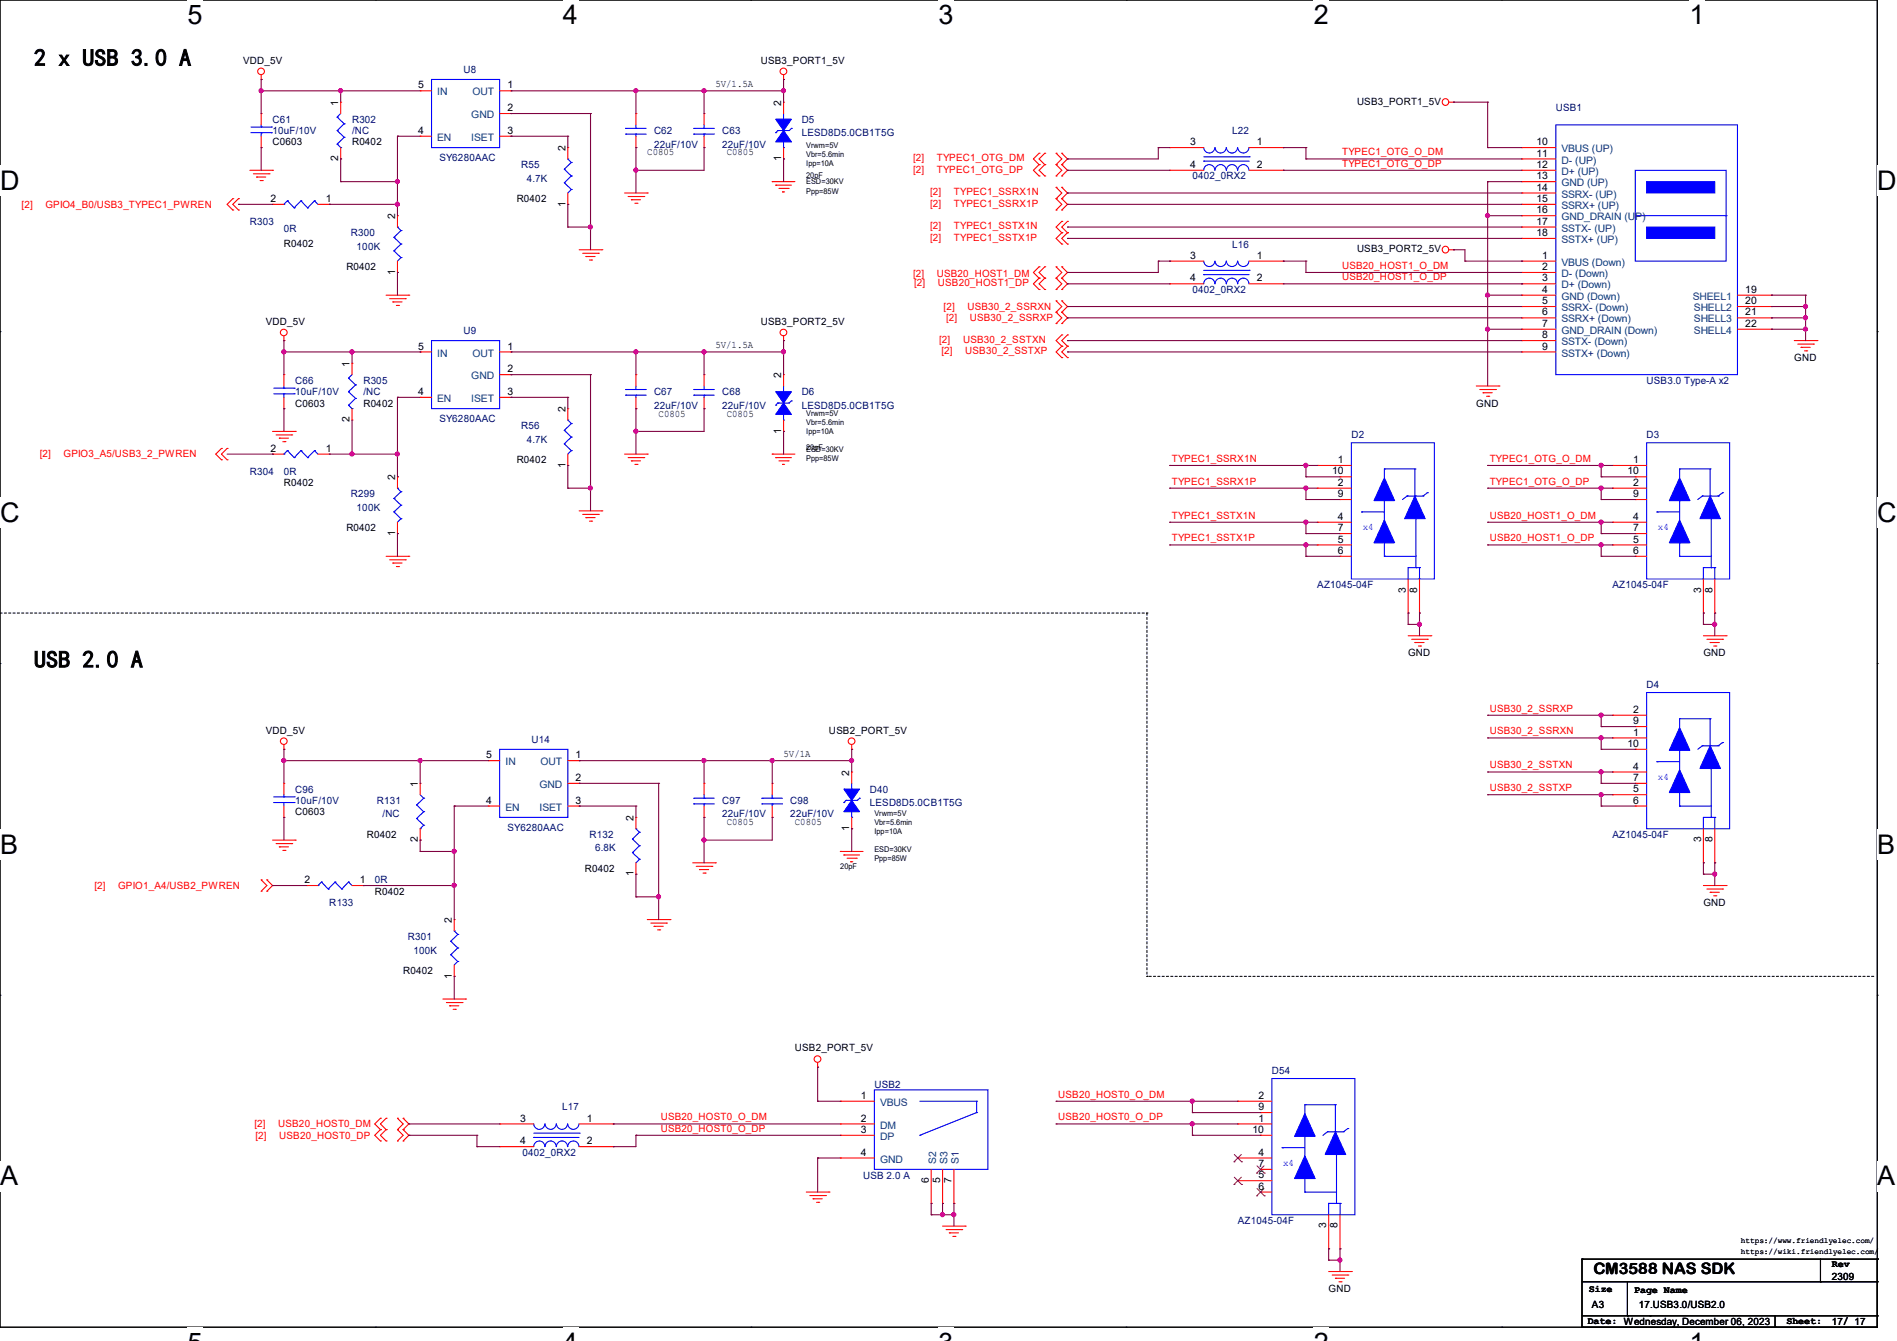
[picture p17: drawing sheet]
<svg xmlns="http://www.w3.org/2000/svg" width="297mm" height="210mm" viewBox="0 0 297 210" stroke-linecap="round" stroke-linejoin="round" font-family="sans-serif">
<defs><g id="words">
<g font-size="4.2">
<text x="29.4" y="3.8">5</text>
<text x="88.1" y="3.8">4</text>
<text x="146.9" y="3.8">3</text>
<text x="205.7" y="3.8">2</text>
<text x="264.5" y="3.8">1</text>
<text x="0" y="29.8">D</text>
<text x="293.9" y="29.8">D</text>
<text x="0" y="81.7">C</text>
<text x="293.9" y="81.7">C</text>
<text x="0" y="133.7">B</text>
<text x="293.9" y="133.7">B</text>
<text x="0" y="185.6">A</text>
<text x="293.9" y="185.6">A</text>
</g>
<g font-size="3.7">
<text x="5.3" y="10.3">2 x USB 3.0 A</text>
<text x="5.3" y="104.6">USB 2.0 A</text>
</g>
<text font-size="2.5" x="249.5" y="199.5">CM3588 NAS SDK</text>
<g font-size="1.6">
<text x="38.1" y="10">VDD_5V</text>
<text x="119.1" y="10">USB3_PORT1_5V</text>
<text x="53" y="16.6" transform="rotate(-90 53 16.6)">1</text>
<text x="65.4" y="13.8">5</text>
<text x="79.5" y="13.8">1</text>
<text x="79.5" y="17.4">2</text>
<text x="112" y="13.7">5V/1.5A</text>
<text x="122.3" y="16.6" transform="rotate(-90 122.3 16.6)">2</text>
<text x="212.5" y="16.4">USB3_PORT1_5V</text>
<text x="42.7" y="22.8">C0603</text>
<text x="55.1" y="22.8">R0402</text>
<text x="65.4" y="21">4</text>
<text x="79.5" y="21">3</text>
<text x="88.5" y="23.7" transform="rotate(-90 88.5 23.7)">2</text>
<text x="186.3" y="22.7">3</text>
<text x="196.8" y="22.7">1</text>
<text x="240.6" y="22.7">10</text>
<text x="53" y="25.2" transform="rotate(-90 53 25.2)">2</text>
<text x="101.3" y="24.3">C0805</text>
<text x="113.8" y="24.3">C0805</text>
<text x="122.3" y="25.2" transform="rotate(-90 122.3 25.2)">1</text>
<text x="186.3" y="26.3">4</text>
<text x="196.8" y="26.3">2</text>
<text x="240.6" y="24.5">11</text>
<text x="240.6" y="26.3">12</text>
<text x="240.6" y="28.1">13</text>
<text x="240.6" y="29.8">14</text>
<text x="42.3" y="31.6">2</text>
<text x="51" y="31.6">1</text>
<text x="61.9" y="34.3" transform="rotate(-90 61.9 34.3)">2</text>
<text x="80.9" y="31.7">R0402</text>
<text x="88.5" y="32.3" transform="rotate(-90 88.5 32.3)">1</text>
<text x="240.6" y="31.6">15</text>
<text x="240.6" y="33.4">16</text>
<text x="240.6" y="35.2">17</text>
<text x="44.4" y="38.6">R0402</text>
<text x="186.3" y="40.5">3</text>
<text x="196.8" y="40.5">1</text>
<text x="212.5" y="39.5">USB3_PORT2_5V</text>
<text x="240.6" y="37">18</text>
<text x="241.5" y="40.5">1</text>
<text x="54.2" y="42.3">R0402</text>
<text x="61.9" y="43" transform="rotate(-90 61.9 43)">1</text>
<text x="186.3" y="44.1">4</text>
<text x="196.8" y="44.1">2</text>
<text x="241.5" y="42.3">2</text>
<text x="241.5" y="44.1">3</text>
<text x="241.5" y="45.8">4</text>
<text x="241.5" y="47.6">5</text>
<text x="273.3" y="45.8">19</text>
<text x="273.3" y="47.6">20</text>
<text x="41.6" y="50.9">VDD_5V</text>
<text x="119.1" y="50.9">USB3_PORT2_5V</text>
<text x="241.5" y="49.4">6</text>
<text x="241.5" y="51.2">7</text>
<text x="241.5" y="53">8</text>
<text x="273.3" y="49.4">21</text>
<text x="273.3" y="51.2">22</text>
<text x="54.7" y="57.4" transform="rotate(-90 54.7 57.4)">1</text>
<text x="65.4" y="54.7">5</text>
<text x="79.5" y="54.7">1</text>
<text x="79.5" y="58.3">2</text>
<text x="112" y="54.6">5V/1.5A</text>
<text x="122.3" y="59.2" transform="rotate(-90 122.3 59.2)">2</text>
<text x="241.5" y="54.7">9</text>
<text x="280.9" y="56.6">GND</text>
<text x="46.2" y="63.7">C0603</text>
<text x="56.9" y="63.7">R0402</text>
<text x="65.4" y="61.8">4</text>
<text x="79.5" y="61.8">3</text>
<text x="88.5" y="64.6" transform="rotate(-90 88.5 64.6)">2</text>
<text x="103.1" y="65.2">C0805</text>
<text x="113.8" y="65.2">C0805</text>
<text x="231.1" y="63.7">GND</text>
<text x="42.3" y="70.7">2</text>
<text x="51" y="70.7">1</text>
<text x="54.7" y="66.1" transform="rotate(-90 54.7 66.1)">2</text>
<text x="122.3" y="67.9" transform="rotate(-90 122.3 67.9)">1</text>
<text x="44.4" y="76.1">R0402</text>
<text x="61.9" y="75.2" transform="rotate(-90 61.9 75.2)">2</text>
<text x="80.9" y="72.6">R0402</text>
<text x="88.5" y="73.2" transform="rotate(-90 88.5 73.2)">1</text>
<text x="208.6" y="74.3">10</text>
<text x="209.5" y="72.5">1</text>
<text x="209.5" y="76.1">2</text>
<text x="209.5" y="77.9">9</text>
<text x="254.8" y="74.3">10</text>
<text x="255.7" y="72.5">1</text>
<text x="255.7" y="76.1">2</text>
<text x="255.7" y="77.9">9</text>
<text x="54.2" y="83.2">R0402</text>
<text x="61.9" y="83.9" transform="rotate(-90 61.9 83.9)">1</text>
<text x="209.5" y="81.4">4</text>
<text x="209.5" y="83.2">7</text>
<text x="255.7" y="81.4">4</text>
<text x="255.7" y="83.2">7</text>
<text x="209.5" y="85">5</text>
<text x="209.5" y="86.7">6</text>
<text x="255.7" y="85">5</text>
<text x="255.7" y="86.7">6</text>
<text x="220.1" y="92.8" transform="rotate(-90 220.1 92.8)">3</text>
<text x="221.9" y="92.8" transform="rotate(-90 221.9 92.8)">8</text>
<text x="266.3" y="92.8" transform="rotate(-90 266.3 92.8)">3</text>
<text x="268.1" y="92.8" transform="rotate(-90 268.1 92.8)">8</text>
<text x="220.5" y="102.8">GND</text>
<text x="266.7" y="102.8">GND</text>
<text x="255.7" y="111.6">2</text>
<text x="255.7" y="113.4">9</text>
<text x="41.6" y="114.9">VDD_5V</text>
<text x="76.1" y="118.7">5</text>
<text x="90.1" y="118.7">1</text>
<text x="122.7" y="118.6">5V/1A</text>
<text x="129.8" y="114.9">USB2_PORT_5V</text>
<text x="254.8" y="117">10</text>
<text x="255.7" y="115.2">1</text>
<text x="65.4" y="123.2" transform="rotate(-90 65.4 123.2)">1</text>
<text x="76.1" y="125.9">4</text>
<text x="90.1" y="122.3">2</text>
<text x="90.1" y="125.9">3</text>
<text x="133" y="121.5" transform="rotate(-90 133 121.5)">2</text>
<text x="255.7" y="120.5">4</text>
<text x="255.7" y="124.1">5</text>
<text x="255.7" y="125.9">6</text>
<text x="255.7" y="122.3">7</text>
<text x="46.2" y="127.7">C0603</text>
<text x="57.4" y="131.2">R0402</text>
<text x="65.4" y="131.9" transform="rotate(-90 65.4 131.9)">2</text>
<text x="99.2" y="128.6" transform="rotate(-90 99.2 128.6)">2</text>
<text x="113.8" y="129.2">C0805</text>
<text x="124.5" y="129.2">C0805</text>
<text x="133" y="130.1" transform="rotate(-90 133 130.1)">1</text>
<text x="266.3" y="131.9" transform="rotate(-90 266.3 131.9)">3</text>
<text x="268.1" y="131.9" transform="rotate(-90 268.1 131.9)">8</text>
<text x="91.6" y="136.6">R0402</text>
<text x="99.2" y="137.2" transform="rotate(-90 99.2 137.2)">1</text>
<text x="47.7" y="138.3">2</text>
<text x="56.3" y="138.3">1</text>
<text x="58.7" y="140.1">R0402</text>
<text x="266.7" y="141.9">GND</text>
<text x="70.7" y="144.6" transform="rotate(-90 70.7 144.6)">2</text>
<text x="63.1" y="152.6">R0402</text>
<text x="70.7" y="153.2" transform="rotate(-90 70.7 153.2)">1</text>
<text x="124.5" y="164.7">USB2_PORT_5V</text>
<text x="134.8" y="172.1">1</text>
<text x="197" y="172.1">2</text>
<text x="197" y="173.9">9</text>
<text x="81.4" y="175.6">3</text>
<text x="81.4" y="179.2">4</text>
<text x="91.9" y="175.6">1</text>
<text x="91.9" y="179.2">2</text>
<text x="134.8" y="175.6">2</text>
<text x="134.8" y="177.4">3</text>
<text x="196.1" y="177.4">10</text>
<text x="197" y="175.6">1</text>
<text x="134.8" y="181">4</text>
<text x="145.4" y="185.2" transform="rotate(-90 145.4 185.2)">6</text>
<text x="147.2" y="185.2" transform="rotate(-90 147.2 185.2)">5</text>
<text x="149" y="185.2" transform="rotate(-90 149 185.2)">7</text>
<text x="197" y="181">4</text>
<text x="197" y="184.5">5</text>
<text x="197" y="182.8">7</text>
<text x="197" y="186.3">6</text>
<text x="207.6" y="192.4" transform="rotate(-90 207.6 192.4)">3</text>
<text x="209.4" y="192.4" transform="rotate(-90 209.4 192.4)">8</text>
<text x="208" y="202.3">GND</text>
<text x="248.8" y="202.4">Size</text>
<text x="255.9" y="202.5">Page Name</text>
<text x="286.8" y="200.4">2309</text>
<text x="286.8" y="198.5">Rev</text>
<text x="248.6" y="207.3">Date: Wednesday, December 06, 2023</text>
<text x="249.3" y="204.8">A3</text>
<text x="256.6" y="204.8">17.USB3.0/USB2.0</text>
<text x="279.7" y="207.3">Sheet:</text>
<text x="286.8" y="207.5">17/ 17</text>
</g>
<g font-size="1.6" fill="#00007f">
<text x="72.6" y="11.4">U8</text>
<text x="243.6" y="17.4">USB1</text>
<text x="42.7" y="19.2">C61</text>
<text x="42.7" y="21">10uF/10V</text>
<text x="55.1" y="19.2">R302</text>
<text x="55.1" y="21">/NC</text>
<text x="102.4" y="21">C62</text>
<text x="102.4" y="23.1">22uF/10V</text>
<text x="113.1" y="21">C63</text>
<text x="113.1" y="23.1">22uF/10V</text>
<text x="125.5" y="19.2">D5</text>
<text x="125.5" y="21.3">LESD8D5.0CB1T5G</text>
<text x="192.9" y="21">L22</text>
<text x="68.8" y="25.3">SY6280AAC</text>
<text x="81.6" y="26.3">R55</text>
<text x="82.5" y="28.4">4.7K</text>
<text x="186.7" y="28.1">0402_0RX2</text>
<text x="39.1" y="35.2">R303</text>
<text x="44.4" y="36.3">0R</text>
<text x="54.9" y="37">R300</text>
<text x="55.8" y="39.1">100K</text>
<text x="192.9" y="38.8">L16</text>
<text x="186.7" y="45.9">0402_0RX2</text>
<text x="72.6" y="52.3">U9</text>
<text x="46.2" y="60.1">C66</text>
<text x="46.2" y="61.9">10uF/10V</text>
<text x="56.9" y="60.1">R305</text>
<text x="56.9" y="61.9">/NC</text>
<text x="102.4" y="61.9">C67</text>
<text x="102.4" y="64">22uF/10V</text>
<text x="113.1" y="61.9">C68</text>
<text x="113.1" y="64">22uF/10V</text>
<text x="125.5" y="61.9">D6</text>
<text x="125.5" y="64">LESD8D5.0CB1T5G</text>
<text x="257.8" y="60.1">USB3.0 Type-A x2</text>
<text x="68.8" y="66.2">SY6280AAC</text>
<text x="81.6" y="67.2">R56</text>
<text x="82.5" y="69.3">4.7K</text>
<text x="211.6" y="68.7">D2</text>
<text x="257.8" y="68.7">D3</text>
<text x="39.1" y="74.3">R304</text>
<text x="44.5" y="74.3">0R</text>
<text x="54.9" y="77.9">R299</text>
<text x="55.8" y="80">100K</text>
<text x="206.2" y="92.1">AZ1045-04F</text>
<text x="252.5" y="92.1">AZ1045-04F</text>
<text x="257.8" y="107.8">D4</text>
<text x="83.2" y="116.3">U14</text>
<text x="46.2" y="124.1">C96</text>
<text x="46.2" y="125.9">10uF/10V</text>
<text x="59" y="125.9">R131</text>
<text x="113.1" y="125.9">C97</text>
<text x="123.7" y="125.9">C98</text>
<text x="136.2" y="124.1">D40</text>
<text x="59.9" y="128">/NC</text>
<text x="79.5" y="130.2">SY6280AAC</text>
<text x="92.3" y="131.2">R132</text>
<text x="113.1" y="128">22uF/10V</text>
<text x="123.7" y="128">22uF/10V</text>
<text x="136.2" y="126.2">LESD8D5.0CB1T5G</text>
<text x="252.5" y="131.2">AZ1045-04F</text>
<text x="93.2" y="133.3">6.8K</text>
<text x="51.6" y="141.9">R133</text>
<text x="58.7" y="138.3">0R</text>
<text x="63.8" y="147.2">R301</text>
<text x="64.7" y="149.3">100K</text>
<text x="88" y="173.9">L17</text>
<text x="136.9" y="170.3">USB2</text>
<text x="199.1" y="168.2">D54</text>
<text x="81.8" y="181">0402_0RX2</text>
<text x="135.1" y="184.6">USB 2.0 A</text>
<text x="193.8" y="191.7">AZ1045-04F</text>
</g>
<g font-size="1.6" fill="#003f7f">
<text x="68.5" y="14.9">IN</text>
<text x="74" y="14.9">OUT</text>
<text x="68.5" y="22.1">EN</text>
<text x="73.8" y="18.5">GND</text>
<text x="73.8" y="22.1">ISET</text>
<text x="244.5" y="23.8">VBUS (UP)</text>
<text x="244.5" y="25.6">D- (UP)</text>
<text x="244.5" y="27.4">D+ (UP)</text>
<text x="244.5" y="29.2">GND (UP)</text>
<text x="244.5" y="30.9">SSRX- (UP)</text>
<text x="244.5" y="32.7">SSRX+ (UP)</text>
<text x="244.5" y="34.5">GND_DRAIN (UP)</text>
<text x="244.5" y="41.6">VBUS (Down)</text>
<text x="244.5" y="36.3">SSTX- (UP)</text>
<text x="244.5" y="38.1">SSTX+ (UP)</text>
<text x="244.5" y="43.4">D- (Down)</text>
<text x="244.5" y="45.2">D+ (Down)</text>
<text x="244.5" y="46.9">GND (Down)</text>
<text x="265" y="46.9">SHEEL1</text>
<text x="244.5" y="48.7">SSRX- (Down)</text>
<text x="244.5" y="50.5">SSRX+ (Down)</text>
<text x="244.5" y="52.3">GND_DRAIN (Down)</text>
<text x="265.2" y="48.7">SHELL2</text>
<text x="265.2" y="50.5">SHELL3</text>
<text x="265.2" y="52.3">SHELL4</text>
<text x="68.5" y="55.8">IN</text>
<text x="73.8" y="59.4">GND</text>
<text x="74" y="55.8">OUT</text>
<text x="244.5" y="54.1">SSTX- (Down)</text>
<text x="244.5" y="55.8">SSTX+ (Down)</text>
<text x="68.5" y="63">EN</text>
<text x="73.8" y="63">ISET</text>
<text x="79.1" y="119.8">IN</text>
<text x="84.6" y="119.8">OUT</text>
<text x="84.5" y="123.4">GND</text>
<text x="79.1" y="127">EN</text>
<text x="84.5" y="127">ISET</text>
<text x="137.8" y="173.2">VBUS</text>
<text x="137.8" y="176.7">DM</text>
<text x="137.8" y="178.5">DP</text>
<text x="137.8" y="182.1">GND</text>
<text x="146.6" y="182.2" transform="rotate(-90 146.6 182.2)">S2</text>
<text x="148.3" y="182.2" transform="rotate(-90 148.3 182.2)">S3</text>
<text x="150.1" y="182.2" transform="rotate(-90 150.1 182.2)">S1</text>
</g>
<g font-size="1.6" fill="#f00">
<text x="143" y="27.1">[2]</text>
<text x="143" y="25.3">[2]</text>
<text x="146.7" y="27.1">TYPEC1_OTG_DP</text>
<text x="146.7" y="25.3">TYPEC1_OTG_DM</text>
<text x="210.1" y="26.1">TYPEC1_OTG_O_DP</text>
<text x="210.1" y="24.3">TYPEC1_OTG_O_DM</text>
<text x="3.4" y="32.6">[2]</text>
<text x="7.1" y="32.6">GPIO4_B0/USB3_TYPEC1_PWREN</text>
<text x="145.6" y="30.6">[2]</text>
<text x="145.6" y="32.4">[2]</text>
<text x="145.6" y="35.9">[2]</text>
<text x="149.4" y="35.9">TYPEC1_SSTX1N</text>
<text x="149.4" y="30.6">TYPEC1_SSRX1N</text>
<text x="149.4" y="32.4">TYPEC1_SSRX1P</text>
<text x="145.6" y="37.7">[2]</text>
<text x="149.4" y="37.7">TYPEC1_SSTX1P</text>
<text x="143" y="43.4">[2]</text>
<text x="143.1" y="44.8">[2]</text>
<text x="146.7" y="43.4">USB20_HOST1_DM</text>
<text x="146.9" y="44.8">USB20_HOST1_DP</text>
<text x="210.1" y="42.1">USB20_HOST1_O_DM</text>
<text x="210.1" y="43.9">USB20_HOST1_O_DP</text>
<text x="147" y="53.7">[2]</text>
<text x="147.7" y="48.6">[2]</text>
<text x="148.1" y="50.3">[2]</text>
<text x="150.8" y="53.7">USB30_2_SSTXN</text>
<text x="151.5" y="48.6">USB30_2_SSRXN</text>
<text x="151.8" y="50.3">USB30_2_SSRXP</text>
<text x="147.4" y="55.5">[2]</text>
<text x="151.1" y="55.5">USB30_2_SSTXP</text>
<text x="6.2" y="71.5">[2]</text>
<text x="9.9" y="71.5">GPIO3_A5/USB3_2_PWREN</text>
<text x="183.5" y="72.3">TYPEC1_SSRX1N</text>
<text x="183.5" y="75.9">TYPEC1_SSRX1P</text>
<text x="233.3" y="72.3">TYPEC1_OTG_O_DM</text>
<text x="233.3" y="75.9">TYPEC1_OTG_O_DP</text>
<text x="183.5" y="81.2">TYPEC1_SSTX1N</text>
<text x="233.3" y="81.2">USB20_HOST1_O_DM</text>
<text x="183.5" y="84.8">TYPEC1_SSTX1P</text>
<text x="233.3" y="84.8">USB20_HOST1_O_DP</text>
<text x="233.3" y="111.5">USB30_2_SSRXP</text>
<text x="233.3" y="115">USB30_2_SSRXN</text>
<text x="233.3" y="120.4">USB30_2_SSTXN</text>
<text x="233.3" y="123.9">USB30_2_SSTXP</text>
<text x="14.8" y="139.2">[2]</text>
<text x="18.5" y="139.2">GPIO1_A4/USB2_PWREN</text>
<text x="165.7" y="171.9">USB20_HOST0_O_DM</text>
<text x="39.8" y="176.6">[2]</text>
<text x="40" y="178.3">[2]</text>
<text x="43.6" y="176.6">USB20_HOST0_DM</text>
<text x="43.7" y="178.3">USB20_HOST0_DP</text>
<text x="103.5" y="175.5">USB20_HOST0_O_DM</text>
<text x="103.5" y="177.2">USB20_HOST0_O_DP</text>
<text x="165.7" y="175.5">USB20_HOST0_O_DP</text>
</g>
<g font-size="1.6" fill="#00f">
<text x="213.4" y="83">x4</text>
<text x="259.6" y="83">x4</text>
<text x="259.6" y="122.1">x4</text>
<text x="200.9" y="182.6">x4</text>
</g>
<g font-size="1.2">
<text x="126.2" y="23.2">Vrwm=5V</text>
<text x="126.2" y="24.6">Vbr=5.6min</text>
<text x="126.2" y="26">Ipp=10A</text>
<text x="126.2" y="27.8">20pF</text>
<text x="126.2" y="28.9">ESD=30KV</text>
<text x="126.2" y="30.3">Ppp=85W</text>
<text x="126.2" y="65.1">Vrwm=5V</text>
<text x="126.2" y="66.6">Vbr=5.6min</text>
<text x="126.2" y="68">Ipp=10A</text>
<text x="126.2" y="70.5">20pF</text>
<text x="126.2" y="70.8">ESD=30KV</text>
<text x="126.2" y="72.3">Ppp=85W</text>
<text x="136.9" y="127.7">Vrwm=5V</text>
<text x="136.9" y="129.2">Vbr=5.6min</text>
<text x="136.9" y="130.6">Ipp=10A</text>
<text x="131.6" y="136.1">20pF</text>
<text x="136.9" y="133.4">ESD=30KV</text>
<text x="136.9" y="134.8">Ppp=85W</text>
<text x="272.6" y="196.4">https://wiki.friendlyelec.com/</text>
<text x="272.6" y="194.6">https://www.friendlyelec.com/</text>
</g>
</g></defs>
<path d="M0 0h293.9v207.9h-293.9z" fill="none" stroke="#000" stroke-width=".17"/>
<g fill="#fff">
<path d="M29.4 0h2.4v4.7h-2.4z"/>
<path d="M29.4 207.9h2.4v2.1h-2.4z"/>
</g>
<path d="M58.8 0h.1M58.8 207.9h.1" fill="none" stroke="#000" stroke-width=".17"/>
<g fill="#fff">
<path d="M88.1 0h2.4v4.7h-2.4z"/>
<path d="M88.1 207.9h2.4v2.1h-2.4z"/>
</g>
<path d="M117.6 0h.1M117.6 207.9h.1" fill="none" stroke="#000" stroke-width=".17"/>
<g fill="#fff">
<path d="M146.9 0h2.4v4.7h-2.4z"/>
<path d="M146.9 207.9h2.4v2.1h-2.4z"/>
</g>
<path d="M176.3 0h.1M176.3 207.9h.1" fill="none" stroke="#000" stroke-width=".17"/>
<g fill="#fff">
<path d="M205.7 0h2.4v4.7h-2.4z"/>
<path d="M205.7 207.9h2.4v2.1h-2.4z"/>
</g>
<path d="M235.1 0h.1M235.1 207.9h.1" fill="none" stroke="#000" stroke-width=".17"/>
<g fill="#fff">
<path d="M264.5 0h2.4v4.7h-2.4z"/>
<path d="M264.5 207.9h2.4v2.1h-2.4z"/>
<path d="M0 26h3v4.7h-3z"/>
<path d="M293.9 26h3.1v4.7h-3.1z"/>
<path d="M0 77.9h3v4.7h-3z"/>
<path d="M293.9 77.9h3.1v4.7h-3.1z"/>
</g>
<path d="M0 51.9h.1M293.9 51.9h.1" fill="none" stroke="#000" stroke-width=".17"/>
<g fill="#fff">
<path d="M0 129.9h2.8v4.7h-2.8z"/>
<path d="M293.9 129.9h2.9v4.7h-2.9z"/>
</g>
<path d="M0 103.9h.1M293.9 103.9h.1" fill="none" stroke="#000" stroke-width=".17"/>
<g fill="#fff">
<path d="M0 181.8h2.8v4.8h-2.8z"/>
<path d="M293.8 181.8h3v4.8h-3z"/>
</g>
<g fill="none" stroke="#000" stroke-width=".17">
<path d="M0 155.9h.1M293.9 155.9h.1M247.7 197.2h.1M247.7 197.2v10.7M247.7 197.2h46.2M285 197.2v3.5M293.9 197.2h.1M293.9 197.2v10.7h-46.2M247.7 207.9h.1M247.7 200.7h46.2M247.7 206.1h46.2M254.8 206.1h.1"/>
<path d="M254.8 200.7v5.4M258.4 206.1h.1M277.9 207.9h.1M277.9 206.1v1.8M285 200.7h.1M293.9 200.7h.1M293.9 206.1h.1"/>
</g>
<path d="M0 96h179.6M179.6 96h.1M179.6 96v56.9M179.6 152.9h.1M293.4 152.9h-113.8" fill="none" stroke="#000" stroke-width=".17" stroke-dasharray=".3 .3"/>
<g fill="none" stroke="#f00" stroke-width=".17">
<path d="M40.9 12.4h.1M40.9 17.8h.1M40.9 11.7v.7M40.9 17.8v1.8M53.3 16h.1M53.3 16v1.8M65.8 14.2h.1M65.8 14.2h1.8M78.2 14.2h1.8M78.2 17.8h1.8M80 14.2h.1M80 17.8h.1"/>
<path d="M99.6 17.8h.1M99.6 17.8v1.8M110.2 17.8h.1M110.2 17.8v1.8M122.7 12.4h.1M122.7 16h.1M122.7 11.7v.7M122.7 16v1.8M226.9 16h.7M227.6 16h.1M36.4 32.9h.1M36.4 31.1h.1"/>
<path d="M36.4 31.1l-.8 .9 .8 .9M37.3 32.9h.1M37.3 31.1h.1M37.3 31.1l-.9 .9 .9 .9M39.1 26.7h3.6M39.7 27.2h2.4M40.2 27.7h.1M40.2 27.7h1.4M40.7 28.3h.4M40.9 23.1h.1M40.9 21.3v1.8M41.1 28.3h.1"/>
<path d="M42.1 27.2h.1M42.7 26.7h.1M42.7 32h.1M42.7 32h1.8M49.8 32h1.8M51.6 32h.1M53.3 24.9h.1M53.3 23.1v1.8M62.2 33.8h.1M62.2 33.8v1.8M65.8 21.3h.1M65.8 21.3h1.8"/>
<path d="M78.2 21.3h1.8M80 21.3h.1M88.9 32h.1M88.9 23.1h.1M88.9 23.1v1.8M88.9 30.2v1.8M90.7 39.1h3.5M91.2 39.7h2.5M93.7 39.7h.1M94.2 39.1h.1M97.8 30.2h3.5M98.3 30.8h2.5"/>
<path d="M98.8 31.3h.1M98.8 31.3h1.5M99.4 31.8h.3M99.6 23.1h.1M99.6 21.3v1.8M99.7 31.8h.1M100.8 30.8h.1M101.3 30.2h.1M110.2 23.1h.1M110.2 21.3v1.8M120.9 28.4h.1M120.9 28.4h3.6"/>
<path d="M121.5 29h.1M121.5 29h2.4M122 29.5h1.4M122.5 30.1h.1M122.5 30.1h.4M122.7 24.9h.1M122.7 23.1v1.8M123.4 29.5h.1M162.7 27.6h.1M162.7 25.8h.1M162.7 24h.1M162.7 25.8l-.9 .9 .9 .9"/>
<path d="M162.7 24l-.9 .9 .9 .9M163.6 27.6h.1M163.6 25.8h.1M163.6 24h.1M163.6 25.8l-.9 .9 .9 .9M163.6 24l-.9 .9 .9 .9M165.4 27.6h.1M165.4 25.8h.1M165.4 24h.1M165.4 31.1h.1M165.4 29.3h.1M165.4 32.9h.1"/>
<path d="M165.4 25.8l.8 .9-.8 .9M165.4 29.3l.8 .9-.8 .9M165.4 24l.8 .9-.8 .9M165.4 31.1l.8 .9-.8 .9M166.2 25.8h.1M166.2 27.6h.1M166.2 24h.1M166.2 36.4h.1M166.2 34.7h.1M166.2 38.2h.1M166.2 29.3h.1M166.2 31.1h.1"/>
<path d="M166.2 32.9h.1M166.2 25.8l.9 .9-.9 .9M166.2 31.1l.9 .9-.9 .9M166.2 24l.9 .9-.9 .9M166.2 29.3l.9 .9-.9 .9M166.2 34.7l-.8 .9 .8 .8M166.2 36.4l-.8 .9 .8 .9M167.1 36.4h.1M167.1 34.7h.1M167.1 38.2h.1M167.1 34.7l-.9 .9 .9 .8M167.1 36.4l-.9 .9 .9 .9"/>
<path d="M183.1 23.1h.1M183.1 26.7h.1M183.1 26.7h5.4M183.1 23.1h5.4M195.6 26.7h5.3M195.6 23.1h5.3M200.9 23.1h.1M200.9 26.7h.1M226.9 39.1h.7M227.6 39.1h.1M238.3 23.1h.1M238.3 24.9h.1"/>
<path d="M238.3 26.7h.1M238.3 28.4h.1M238.3 30.2h.1M238.3 32h.1M238.3 33.8h.1M238.3 35.6h.1M238.3 37.3h.1M238.3 30.2h5.3M238.3 26.7h5.3M238.3 28.4h5.3M238.3 23.1h5.3M238.3 24.9h5.3"/>
<path d="M238.3 32h5.3M238.3 33.8h5.3M238.3 35.6h5.3M238.3 37.3h5.3M44.5 53.3h.1M44.5 58.7h.1M44.5 52.6v.7M44.5 58.7v1.8M55.1 56.9h.1M55.1 56.9v1.8M60.5 46.2h3.5M61 46.8h2.5"/>
<path d="M61.5 47.3h.1M61.5 47.3h1.4M62.1 47.8h.3M62.2 42.7h.1M62.2 40.9v1.8M62.4 47.8h.1M63.5 46.8h.1M64 46.2h.1M65.8 55.1h.1M65.8 55.1h1.8M78.2 55.1h1.8M78.2 58.7h1.8"/>
<path d="M80 55.1h.1M80 58.7h.1M91.7 40.2h.1M91.7 40.2h1.5M92.3 40.7h.3M92.6 40.7h.1M99.6 58.7h.1M99.6 58.7v1.8M110.2 58.7h.1M110.2 58.7v1.8M122.7 53.3h.1M122.7 58.7h.1"/>
<path d="M122.7 52.6v.7M122.7 58.7v1.8M162.7 45.3h.1M162.7 43.6h.1M162.7 41.8h.1M162.7 41.8l-.9 .9 .9 .9M162.7 43.6l-.9 .8 .9 .9M163.6 45.3h.1M163.6 43.6h.1M163.6 41.8h.1M163.6 43.6l-.9 .8 .9 .9M163.6 41.8l-.9 .9 .9 .9"/>
<path d="M165.4 50.7h.1M165.4 48.9h.1M165.4 47.1h.1M165.4 45.3h.1M165.4 43.6h.1M165.4 41.8h.1M165.4 48.9l.8 .9-.8 .9M165.4 47.1l.8 .9-.8 .9M165.4 43.6l.8 .8-.8 .9M165.4 41.8l.8 .9-.8 .9M166.2 54.2h.1M166.2 52.5h.1"/>
<path d="M166.2 56h.1M166.2 48.9h.1M166.2 50.7h.1M166.2 47.1h.1M166.2 43.6h.1M166.2 45.3h.1M166.2 41.8h.1M166.2 52.5l-.8 .8 .8 .9M166.2 54.2l-.8 .9 .8 .9M166.2 48.9l.9 .9-.9 .9M166.2 47.1l.9 .9-.9 .9M166.2 43.6l.9 .8-.9 .9"/>
<path d="M166.2 41.8l.9 .9-.9 .9M167.1 54.2h.1M167.1 52.5h.1M167.1 56h.1M167.1 52.5l-.9 .8 .9 .9M167.1 54.2l-.9 .9 .9 .9M183.1 40.9h.1M183.1 44.4h.1M183.1 40.9h5.4M183.1 44.4h5.4M195.6 40.9h5.3M195.6 44.4h5.3"/>
<path d="M200.9 40.9h.1M200.9 44.4h.1M238.3 40.9h.1M238.3 42.7h.1M238.3 44.4h.1M238.3 46.2h.1M238.3 48h.1M238.3 49.8h.1M238.3 51.6h.1M238.3 53.3h.1M238.3 55.1h.1M238.3 53.3h5.3"/>
<path d="M238.3 46.2h5.3M238.3 55.1h5.3M238.3 40.9h5.3M238.3 42.7h5.3M238.3 44.4h5.3M238.3 48h5.3M238.3 49.8h5.3M238.3 51.6h5.3M272 46.2h5.4M272 48h5.4M272 49.8h5.4M272 51.6h5.4"/>
<path d="M277.4 46.2h.1M277.4 48h.1M277.4 49.8h.1M277.4 51.6h.1M280.9 53.3h3.6M281.5 53.9h2.4M282 54.4h.1M282 54.4h1.4M282.5 54.9h.4M282.9 54.9h.1M283.9 53.9h.1M284.5 53.3h.1"/>
<path d="M34.7 72h.1M34.7 70.2h.1M34.7 70.2l-.9 .9 .9 .9M35.6 72h.1M35.6 70.2h.1M35.6 70.2l-.9 .9 .9 .9M42.7 71.1h.1M42.7 71.1h1.8M42.7 67.6h3.5M43.2 68.1h2.5M43.7 68.6h.1M43.7 68.6h1.5"/>
<path d="M44.3 69.2h.3M44.5 64h.1M44.5 62.2v1.8M44.6 69.2h.1M45.7 68.1h.1M46.2 67.6h.1M49.8 71.1h1.8M51.6 71.1h.1M55.1 65.8h.1M55.1 64v1.8M62.2 74.7h.1M62.2 74.7v1.8"/>
<path d="M65.8 62.2h.1M65.8 62.2h1.8M78.2 62.2h1.8M80 62.2h.1M88.9 72.9h.1M88.9 64h.1M88.9 64v1.8M88.9 71.1v1.8M97.8 71.1h3.5M98.3 71.7h2.5M98.8 72.2h.1M98.8 72.2h1.5"/>
<path d="M99.4 72.7h.3M99.6 64h.1M99.6 62.2v1.8M99.7 72.7h.1M100.8 71.7h.1M101.3 71.1h.1M110.2 64h.1M110.2 62.2v1.8M120.9 71.1h.1M120.9 71.1h3.6M121.5 71.7h.1M121.5 71.7h2.4"/>
<path d="M122 72.2h1.4M122.5 72.7h.1M122.5 72.7h.4M122.7 67.6h.1M122.7 65.8v1.8M123.4 72.2h.1M206.2 72.9h.1M206.2 76.5h.1M206.2 72.9h5.4M206.2 76.5h5.4M209.8 78.2h.1M209.8 74.7h.1"/>
<path d="M209.8 78.2h1.8M209.8 74.7h1.8M231.1 60.5h3.6M231.7 61h2.4M232.2 61.5h.1M232.2 61.5h1.4M232.7 62.1h.4M233.1 62.1h.1M234.1 61h.1M234.7 60.5h.1M252.5 72.9h.1M252.5 76.5h.1"/>
<path d="M252.5 72.9h5.3M252.5 76.5h5.3M256 78.2h.1M256 74.7h.1M256 78.2h1.8M256 74.7h1.8M60.5 87.1h3.5M61 87.7h2.5M61.5 88.2h.1M61.5 88.2h1.4M62.1 88.7h.3M62.2 83.6h.1"/>
<path d="M62.2 81.8v1.8M62.4 88.7h.1M63.5 87.7h.1M64 87.1h.1M90.7 80h3.5M91.2 80.6h2.5M91.7 81.1h.1M91.7 81.1h1.5M92.3 81.6h.3M92.6 81.6h.1M93.7 80.6h.1M94.2 80h.1"/>
<path d="M206.2 81.8h.1M206.2 85.3h.1M206.2 81.8h5.4M206.2 85.3h5.4M209.8 87.1h.1M209.8 83.6h.1M209.8 87.1h1.8M209.8 83.6h1.8M220.5 96h.1M220.5 99.6h3.5M220.5 90.7v5.3M222.3 96h.1"/>
<path d="M222.3 90.7v5.3M224 99.6h.1M252.5 81.8h.1M252.5 85.3h.1M252.5 81.8h5.3M252.5 85.3h5.3M256 87.1h.1M256 83.6h.1M256 87.1h1.8M256 83.6h1.8M266.7 96h.1M266.7 99.6h3.6"/>
<path d="M266.7 90.7v5.3M268.5 96h.1M268.5 90.7v5.3M270.3 99.6h.1M44.5 117.3h.1M44.5 116.6v.7M76.5 119.1h.1M76.5 119.1h1.7M88.9 119.1h1.8M90.7 119.1h.1M133.4 117.3h.1M133.4 116.6v.7"/>
<path d="M221 100.1h2.5M221.5 100.6h.1M221.5 100.6h1.5M222.1 101.2h.3M222.4 101.2h.1M223.5 100.1h.1M252.5 112h.1M252.5 115.6h.1M252.5 112h5.3M252.5 115.6h5.3M256 117.3h.1M256 113.8h.1"/>
<path d="M256 117.3h1.8M256 113.8h1.8M267.3 100.1h2.4M267.8 100.6h.1M267.8 100.6h1.4M268.3 101.2h.3M268.6 101.2h.1M269.7 100.1h.1M40.9 139.6h.1M40.9 137.8h.1M40.9 137.8l.9 .9-.9 .9M41.8 137.8h.1"/>
<path d="M41.8 139.6h.1M41.8 137.8l.9 .9-.9 .9M42.7 131.6h3.5M43.2 132.1h2.5M43.7 132.6h.1M43.7 132.6h1.5M44.3 133.2h.3M44.5 122.7h.1M44.5 128h.1M44.5 122.7v1.8M44.5 126.2v1.8M44.6 133.2h.1"/>
<path d="M45.7 132.1h.1M46.2 131.6h.1M48 138.7h.1M48 138.7h1.8M55.1 138.7h1.8M56.9 138.7h.1M65.8 122.7h.1M65.8 131.6h.1M65.8 122.7v1.8M65.8 129.8v1.8M76.5 126.2h.1M76.5 126.2h1.7"/>
<path d="M88.9 122.7h1.8M88.9 126.2h1.8M90.7 122.7h.1M90.7 126.2h.1M99.6 136.9h.1M99.6 128h.1M99.6 128v1.8M99.6 135.1v1.8M108.5 135.1h3.5M109 135.7h2.5M109.5 136.2h.1M109.5 136.2h1.5"/>
<path d="M110.1 136.7h.3M110.2 128h.1M110.2 122.7h.1M110.2 122.7v1.8M110.2 126.2v1.8M110.4 136.7h.1M111.5 135.7h.1M112 135.1h.1M120.9 128h.1M120.9 122.7h.1M120.9 122.7v1.8M120.9 126.2v1.8"/>
<path d="M131.6 133.4h.1M131.6 133.4h3.5M132.1 133.9h.1M132.1 133.9h2.5M132.6 134.4h1.5M133.2 135h.1M133.2 135h.3M133.4 129.8h.1M133.4 120.9h.1M133.4 120.9v1.8M133.4 128v1.8M134.1 134.4h.1"/>
<path d="M252.5 120.9h.1M252.5 124.5h.1M252.5 120.9h5.3M252.5 124.5h5.3M256 126.2h.1M256 122.7h.1M256 122.7h1.8M256 126.2h1.8M266.7 135.1h.1M266.7 138.7h3.6M266.7 129.8v5.3M267.3 139.2h2.4"/>
<path d="M267.8 139.7h.1M267.8 139.7h1.4M268.5 135.1h.1M268.5 129.8v5.3M269.7 139.2h.1M270.3 138.7h.1M69.3 156.5h3.6M69.9 157h2.4M70.4 157.5h.1M70.4 157.5h1.4M71 158.1h.3M71.1 152.9h.1"/>
<path d="M71.1 144h.1M71.1 144v1.8M71.1 151.1v1.8M71.3 158.1h.1M72.3 157h.1M72.9 156.5h.1M101.3 144h3.6M101.9 144.6h2.5M102.4 145.1h.1M102.4 145.1h1.4M103 145.6h.3M103.3 145.6h.1"/>
<path d="M104.4 144.6h.1M104.9 144h.1M268.3 140.3h.3M268.6 140.3h.1M59.6 178.7h.1M59.6 176.9h.1M59.6 175.1h.1M59.6 176.9l-.9 .9 .9 .9M59.6 175.1l-.9 .9 .9 .9M60.5 178.7h.1M60.5 176.9h.1M60.5 175.1h.1"/>
<path d="M60.5 176.9l-.9 .9 .9 .9M60.5 175.1l-.9 .9 .9 .9M62.2 178.7h.1M62.2 176.9h.1M62.2 175.1h.1M62.2 176.9l.9 .9-.9 .9M62.2 175.1l.9 .9-.9 .9M63.1 176.9h.1M63.1 178.7h.1M63.1 175.1h.1M63.1 176.9l.9 .9-.9 .9M63.1 175.1l.9 .9-.9 .9"/>
<path d="M78.2 176h.1M78.2 179.6h.1M78.2 176h5.4M78.2 179.6h5.4M90.7 176h5.3M90.7 179.6h5.3M96 176h.1M96 179.6h.1M128 167.1h.1M128 166.4v.7M131.6 172.5h.1M131.6 176h.1"/>
<path d="M131.6 177.8h.1M131.6 172.5h5.3M131.6 176h5.3M131.6 177.8h5.3M193.8 172.5h.1M193.8 176h.1M193.8 172.5h5.3M193.8 176h5.3M197.4 177.8h.1M197.4 174.2h.1M197.4 177.8h1.7M197.4 174.2h1.7"/>
<path d="M126.2 186.7h3.6M126.8 187.2h2.4M127.3 187.7h.1M127.3 187.7h1.4M127.8 188.3h.4M128.2 188.3h.1M129.2 187.2h.1M129.8 186.7h.1M131.6 181.4h.1M131.6 181.4h5.3M145.8 188.5h.1M145.8 183.1v5.4"/>
<path d="M147.6 188.5h.1M147.6 192h3.5M147.6 183.1v5.4M148.1 192.6h2.5M148.6 193.1h.1M148.6 193.1h1.5M149.2 193.6h.3M149.4 188.5h.1M149.4 183.1v5.4M149.5 193.6h.1M150.6 192.6h.1M151.1 192h.1"/>
<path d="M193.8 181.4h.1M193.8 184.9h.1M193.8 181.4h5.3M193.8 184.9h5.3M197.4 186.7h.1M197.4 183.1h.1M197.4 186.7h1.7M197.4 183.1h1.7M208 195.6h.1M208 199.1h3.6M208 190.2v5.4M208.6 199.7h2.4"/>
<path d="M209.8 195.6h.1M209.8 190.2v5.4M211 199.7h.1M211.6 199.1h.1M209.1 200.2h.1M209.1 200.2h1.4M209.6 200.7h.4M210 200.7h.1"/>
<circle cx="40.9" cy="11.2" r=".52"/>
<circle cx="122.7" cy="11.2" r=".52"/>
<circle cx="226.3" cy="16" r=".52"/>
<circle cx="226.3" cy="39.1" r=".52"/>
<circle cx="44.4" cy="52.1" r=".52"/>
<circle cx="122.7" cy="52.1" r=".52"/>
<circle cx="44.4" cy="116.1" r=".52"/>
<circle cx="133.3" cy="116.1" r=".52"/>
<circle cx="128" cy="165.9" r=".52"/>
</g>
<g fill="none" stroke="#00f" stroke-width=".17">
<path d="M39.3 19.9h3.2M40.9 19.9h.1M40.9 19.6v.3M42.5 19.9h.1M52.8 18.3h.1M52.8 18.3l1.1 1.1M53.3 17.8l-.5 .5M53.9 19.4h.1M53.9 19.4l-1.1 1M67.6 12.4h10.6v10.7h-10.6zM99.6 19.6v.5M110.2 19.6v.5"/>
<path d="M122.7 19.4h.1M122.7 17.8v1.6M243.6 19.6h28.4v39.1h-28.4zM39.3 20.8h3.2M40.9 20.8h.1M40.9 20.8v.5M42.5 20.8h.1M44.5 32h.1M45 31.5h.1M45 31.5l1.1 1.1M45 31.5l-.5 .5M46.1 32.6h.1"/>
<path d="M47.1 31.5h.1M47.1 31.5l1.1 1.1M47.1 31.5l-1 1.1M48.2 32.6h.1M49.2 31.5h.1M49.2 31.5l.6 .5M49.2 31.5l-1 1.1M52.8 20.4h.1M52.8 22.6h.1M52.8 20.4l1.1 1.1M52.8 22.6l.5 .5M53.3 23.1h.1"/>
<path d="M53.9 21.5h.1M53.9 21.5l-1.1 1.1M61.7 39.3h.1M61.7 37.2h.1M61.7 39.3l1.1 1M61.7 37.2l1.1 1M62.2 35.6h.1M62.2 35.6l.6 .5M62.8 38.2h.1M62.8 36.1h.1M62.8 38.2l-1.1 1.1M62.8 36.1l-1.1 1.1"/>
<path d="M88.3 28.6h.1M88.3 26.5h.1M88.3 28.6l1.2 1.1M88.3 26.5l1.2 1.1M88.9 24.9h.1M88.9 24.9l.6 .5M89.5 29.7h.1M89.5 27.6h.1M89.5 25.4h.1M89.5 29.7l-.6 .5M89.5 27.6l-1.2 1M89.5 25.4l-1.2 1.1"/>
<path d="M98 20.1h.1M98 21h.1M98 20.1h3.2M98 21h3.2M99.6 21h.1M99.6 20.1h.1M99.6 21v.3M108.6 20.1h.1M108.6 21h.1M108.6 20.1h3.2M108.6 21h3.2M110.2 21h.1"/>
<path d="M110.2 20.1h.1M110.2 21v.3M121.5 20.8h.1M121.8 20.4h.1M121.8 20.4l-.3 .4M122.7 23.1h.1M122.7 21.5v1.6M123.9 20.1h.1M123.9 20.1l-.3 .3h-1.8M188.5 26.7a.87 .87 0 0 1 .8-.9 .87 .87 0 0 1 .9 .9M188.5 23.1a.87 .87 0 0 0 .8 .9 .87 .87 0 0 0 .9-.9M188.5 25.2h.1"/>
<path d="M188.5 25.2h7.1M188.5 24.6h7.1M190.2 26.7a.87 .87 0 0 1 .9-.9 .87 .87 0 0 1 .9 .9M190.2 23.1a.87 .87 0 0 0 .9 .9 .87 .87 0 0 0 .9-.9M192 26.7a.87 .87 0 0 1 .9-.9 .87 .87 0 0 1 .9 .9M192 23.1a.87 .87 0 0 0 .9 .9 .87 .87 0 0 0 .9-.9M193.8 26.7a.87 .87 0 0 1 .9-.9 .87 .87 0 0 1 .8 .9M193.8 23.1a.87 .87 0 0 0 .9 .9 .87 .87 0 0 0 .8-.9M195.6 24.6h.1M256 26.7h14.3v14.2h-14.3zM256 33.8h14.3M270.3 33.8h.1"/>
<path d="M54.6 59.2h.1M54.6 59.2l1.1 1.1M55.1 58.7l-.5 .5M62.8 40.3h.1M62.8 40.3l-.6 .6M67.6 53.3h10.6v10.7h-10.6zM188.5 44.4a.87 .87 0 0 1 .8-.8 .87 .87 0 0 1 .9 .8M188.5 40.9a.87 .87 0 0 0 .8 .8 .87 .87 0 0 0 .9-.8M188.5 43h.1M188.5 43h7.1M188.5 42.3h7.1M190.2 44.4a.87 .87 0 0 1 .9-.8 .87 .87 0 0 1 .9 .8"/>
<path d="M190.2 40.9a.87 .87 0 0 0 .9 .8 .87 .87 0 0 0 .9-.8M192 44.4a.87 .87 0 0 1 .9-.8 .87 .87 0 0 1 .9 .8M192 40.9a.87 .87 0 0 0 .9 .8 .87 .87 0 0 0 .9-.8M193.8 44.4a.87 .87 0 0 1 .9-.8 .87 .87 0 0 1 .8 .8M193.8 40.9a.87 .87 0 0 0 .9 .8 .87 .87 0 0 0 .8-.8M195.6 42.3h.1M42.8 61.7h3.3M42.8 60.8h3.3M44.5 71.1h.1M44.5 60.8h.1M44.5 61.7h.1M44.5 60.5v.3"/>
<path d="M44.5 61.7v.5M45 70.6h.1M45 70.6l1.1 1.1M45 70.6l-.5 .5M46.1 71.7h.1M46.1 61.7h.1M46.1 60.8h.1M47.1 70.6h.1M47.1 70.6l1.1 1.1M47.1 70.6l-1 1.1M48.2 71.7h.1M49.2 70.6h.1"/>
<path d="M49.2 70.6l.6 .5M49.2 70.6l-1 1.1M54.6 61.3h.1M54.6 63.5h.1M54.6 61.3l1.1 1.1M54.6 63.5l.5 .5M55.1 64h.1M55.7 60.3h.1M55.7 62.4h.1M55.7 60.3l-1.1 1M55.7 62.4l-1.1 1.1M61.7 78.1h.1"/>
<path d="M61.7 78.1l1.1 1M62.2 76.5h.1M62.2 76.5l.6 .5M62.8 79.1h.1M62.8 77h.1M62.8 79.1l-1.1 1.1M62.8 77l-1.1 1.1M88.3 69.5h.1M88.3 67.4h.1M88.3 69.5l1.2 1.1M88.3 67.4l1.2 1.1M88.9 65.8h.1"/>
<path d="M88.9 65.8l.6 .5M89.5 70.6h.1M89.5 68.5h.1M89.5 66.3h.1M89.5 70.6l-.6 .5M89.5 68.5l-1.2 1M89.5 66.3l-1.2 1.1M98 61h.1M98 61.9h.1M98 61h3.2M98 61.9h3.2M99.6 61.9h.1"/>
<path d="M99.6 61h.1M99.6 60.5v.5M99.6 61.9v.3M108.6 61h.1M108.6 61.9h.1M108.6 61h3.2M108.6 61.9h3.2M110.2 61.9h.1M110.2 61h.1M110.2 60.5v.5M110.2 61.9v.3M121.5 63.5h.1"/>
<path d="M121.8 63.1h.1M121.8 63.1l-.3 .4M122.7 62.1h.1M122.7 65.8h.1M122.7 60.5v1.6M122.7 64.2v1.6M123.9 62.8h.1M123.9 62.8l-.3 .3h-1.8M211.6 69.3h13v21.4h-13zM216.7 78.4h.1M216.7 73.4h.1M216.7 73.4v1.4"/>
<path d="M216.7 78.4v3.2M216.7 73.4h4.8M220.3 77.7h.1M220.3 77.7h2.5M220.3 77.7l-.7 .5M221.5 73.4h.1M221.5 77.7h.1M221.5 73.4v4.3M222.8 77.7h.1M223.5 77.2h.1M223.5 77.2l-.7 .5M257.8 69.3h13v21.4h-13z"/>
<path d="M263 78.4h.1M263 73.4h.1M263 73.4v1.4M263 78.4v3.2M263 73.4h4.8M266.5 77.7h.1M266.5 77.7h2.5M266.5 77.7l-.7 .5M267.8 73.4h.1M267.8 77.7h.1M267.8 73.4v4.3M269 77.7h.1"/>
<path d="M269.7 77.2h.1M269.7 77.2l-.7 .5M61.7 80.2h.1M61.7 80.2l1.1 1M62.8 81.2h.1M62.8 81.2l-.6 .6M213.2 80.2h.1M213.2 80.2h3.5M216.7 87.1h.1M216.7 85h.1M216.7 85v2.1M216.7 87.1h5"/>
<path d="M220.5 88.9h.1M220.5 88.9v1.8M220.5 88.9h1.8M221.7 88.9h.1M221.7 81.2v7.7M222.3 88.9h.1M222.3 88.9v1.8M259.4 80.2h.1M259.4 80.2h3.6M263 87.1h.1M263 85h.1M263 85v2.1"/>
<path d="M263 87.1h4.9M266.7 88.9h.1M266.7 88.9v1.8M266.7 88.9h1.8M267.9 88.9h.1M267.9 81.2v7.7M268.5 88.9h.1M268.5 88.9v1.8M78.2 117.3h10.7v10.7h-10.7zM257.8 108.5h13v21.3h-13zM259.4 119.3h.1M259.4 119.3h3.6"/>
<path d="M263 117.5h.1M263 112.6h.1M263 112.6v1.4M263 117.5v3.2M263 112.6h4.8M266.5 116.8h.1M266.5 116.8h2.5M266.5 116.8l-.7 .5M267.8 112.6h.1M267.8 116.8h.1M267.8 112.6v4.2M269 116.8h.1"/>
<path d="M269.7 116.3h.1M269.7 116.3l-.7 .5M42.8 125.7h3.3M42.8 124.8h3.3M44.5 124.8h.1M44.5 125.7h.1M44.5 124.5v.3M44.5 125.7v.5M46.1 125.7h.1M46.1 124.8h.1M49.8 138.7h.1M50.3 138.1h.1"/>
<path d="M50.3 138.1l1.1 1.1M50.3 138.1l-.5 .6M51.4 139.2h.1M52.5 138.1h.1M52.5 138.1l1 1.1M52.5 138.1l-1.1 1.1M53.5 139.2h.1M54.6 138.1h.1M54.6 138.1l.5 .6M54.6 138.1l-1.1 1.1M65.2 126.1h.1M65.2 128.2h.1"/>
<path d="M65.2 126.1l1.1 1M65.2 128.2l1.1 1M65.8 129.8h.1M65.8 124.5l.5 .5M66.3 125h.1M66.3 127.1h.1M66.3 129.2h.1M66.3 125l-1.1 1.1M66.3 127.1l-1.1 1.1M66.3 129.2l-.5 .6M99 133.5h.1M99 131.4h.1"/>
<path d="M99 133.5l1.1 1.1M99 131.4l1.1 1.1M99.6 129.8h.1M99.6 129.8l.5 .5M100.1 134.6h.1M100.1 132.5h.1M100.1 130.3h.1M100.1 134.6l-.5 .5M100.1 132.5l-1.1 1M100.1 130.3l-1.1 1.1M108.6 125h.1M108.6 125.9h.1"/>
<path d="M108.6 125h3.2M108.6 125.9h3.2M110.2 125.9h.1M110.2 125h.1M110.2 124.5v.5M110.2 125.9v.3M119.3 125h.1M119.3 125.9h.1M119.3 125h3.2M119.3 125.9h3.2M120.9 125.9h.1M120.9 125h.1"/>
<path d="M120.9 124.5v.5M120.9 125.9v.3M132.1 125.7h.1M132.5 125.3h.1M132.5 125.3l-.4 .4M133.4 124.3h.1M133.4 128h.1M133.4 122.7v1.6M133.4 126.4v1.6M134.6 125h.1M134.6 125l-.4 .3h-1.7M263 126.2h.1"/>
<path d="M263 124.1h.1M263 124.1v2.1M263 126.2h4.9M266.7 128h.1M266.7 128v1.8M266.7 128h1.8M267.9 128h.1M267.9 120.4v7.6M268.5 128h.1M268.5 128v1.8M70.6 149.5h.1M70.6 147.4h.1"/>
<path d="M70.6 149.5l1.1 1.1M70.6 147.4l1.1 1.1M71.1 145.8h.1M71.1 145.8l.6 .5M71.7 150.6h.1M71.7 148.5h.1M71.7 146.3h.1M71.7 150.6l-.6 .5M71.7 148.5l-1.1 1M71.7 146.3l-1.1 1.1M83.6 179.6a.87 .87 0 0 1 .8-.9 .87 .87 0 0 1 .9 .9M83.6 176a.87 .87 0 0 0 .8 .9 .87 .87 0 0 0 .9-.9"/>
<path d="M83.6 178.1h.1M83.6 178.1h7.1M83.6 177.5h7.1M85.3 179.6a.87 .87 0 0 1 .9-.9 .87 .87 0 0 1 .9 .9M85.3 176a.87 .87 0 0 0 .9 .9 .87 .87 0 0 0 .9-.9M87.1 179.6a.87 .87 0 0 1 .9-.9 .87 .87 0 0 1 .9 .9M87.1 176a.87 .87 0 0 0 .9 .9 .87 .87 0 0 0 .9-.9M88.9 179.6a.87 .87 0 0 1 .9-.9 .87 .87 0 0 1 .8 .9M88.9 176a.87 .87 0 0 0 .9 .9 .87 .87 0 0 0 .8-.9M90.7 177.5h.1M136.9 170.7h17.8v12.4h-17.8zM144 177.8h.1"/>
<path d="M144 172.5h8.9M152.9 172.5h.1M152.9 174.2h.1M152.9 172.5v1.7M152.9 174.2l-8.9 3.6M199.1 168.9h13v21.3h-13zM200.7 179.7h.1M200.7 179.7h3.6M204.3 178h.1M204.3 173h.1M204.3 173v1.4M204.3 178v3.2"/>
<path d="M204.3 173h4.8M207.9 177.2h.1M207.9 177.2h2.5M207.9 177.2l-.8 .6M209.1 173h.1M209.1 177.2h.1M209.1 173v4.2M210.4 177.2h.1M211 176.7h.1M211 176.7l-.6 .5M204.3 186.7h.1M204.3 184.6h.1"/>
<path d="M204.3 184.6v2.1M204.3 186.7h5M208 188.5h.1M208 188.5v1.7M208 188.5h1.8M209.3 188.5h.1M209.3 180.8v7.7M209.8 188.5h.1M209.8 188.5v1.7"/>
</g>
<g fill="#00f" stroke="#00f" stroke-width=".17">
<path d="M132.1 123.6h2.5l-1.2 1.7z" fill-rule="evenodd"/>
<path d="M133.4 125.3l1.2 1.8h-2.5z" fill-rule="evenodd"/>
<path d="M209.1 177.2l1.6 3.6h-3.2z" fill-rule="evenodd"/>
<path d="M204.3 174.4l1.6 3.6h-3.2z" fill-rule="evenodd"/>
<path d="M204.3 181l1.6 3.6h-3.2z" fill-rule="evenodd"/>
<path d="M257.8 28.4h10.7v1.8h-10.7z" fill-rule="evenodd"/>
<path d="M257.8 35.6h10.7v1.7h-10.7z" fill-rule="evenodd"/>
<path d="M121.5 18.7h2.4l-1.2 1.7z" fill-rule="evenodd"/>
<path d="M122.7 20.4l1.2 1.8h-2.4z" fill-rule="evenodd"/>
<path d="M267.8 116.8l1.6 3.6h-3.3z" fill-rule="evenodd"/>
<path d="M263 114l1.6 3.5h-3.2z" fill-rule="evenodd"/>
<path d="M263 120.6l1.6 3.5h-3.2z" fill-rule="evenodd"/>
<path d="M121.5 61.3h2.4l-1.2 1.8z" fill-rule="evenodd"/>
<path d="M122.7 63.1l1.2 1.8h-2.4z" fill-rule="evenodd"/>
<path d="M221.5 77.7l1.6 3.5h-3.2z" fill-rule="evenodd"/>
<path d="M216.7 74.8l1.7 3.6h-3.3z" fill-rule="evenodd"/>
<path d="M216.7 81.4l1.7 3.6h-3.3z" fill-rule="evenodd"/>
<path d="M267.8 77.7l1.6 3.5h-3.3z" fill-rule="evenodd"/>
<path d="M263 74.8l1.6 3.6h-3.2z" fill-rule="evenodd"/>
<path d="M263 81.4l1.6 3.6h-3.2z" fill-rule="evenodd"/>
</g>
<g fill="none" stroke="#7f3f00" stroke-width=".16">
<path d="M193.2 181.9h.1M193.2 185.5h.1M193.3 180.8l1.1 1.1M193.3 184.4l1.1 1.1M194.4 180.8l-1.2 1.1M194.4 184.4l-1.2 1.1M194.4 181.9h.1M194.4 185.5h.1M196.8 187.3h.1M196.8 183.7h.1M196.8 186.1l1.2 1.2M196.8 182.6l1.2 1.1"/>
<path d="M197.9 186.1l-1.1 1.2M197.9 182.6l-1.1 1.1M198 187.3h.1M198 183.7h.1"/>
</g>
<g fill="none" stroke="#7f003f" stroke-width=".17">
<path d="M40.9 12.4h.1M40.9 14.2h.1M40.9 14.2h24.9M40.9 12.4v5.4M53.3 14.2h.1M53.3 14.2v1.8M80 17.8h.1M80 14.2h.1M80 17.8h12.5M80 14.2h42.7M92.5 17.8h.1M92.5 17.8v21.3"/>
<path d="M99.6 14.2h.1M99.6 14.2v3.6M110.2 14.2h.1M110.2 14.2v3.6M122.7 12.4h.1M122.7 14.2h.1M122.7 12.4v3.6M227.6 16h.1M227.6 16h5.3M232.9 16h.1M232.9 16v7.1M37.3 32h.1"/>
<path d="M37.3 32h5.4M40.9 23.1h.1M40.9 23.1v3.6M51.6 32h.1M51.6 32h10.6M53.3 24.9h.1M53.3 28.4h.1M53.3 28.4h8.9M53.3 24.9v3.5M62.2 21.3h.1M62.2 32h.1M62.2 28.4h.1"/>
<path d="M62.2 21.3v12.5M62.2 21.3h3.6M80 21.3h.1M80 21.3h8.9M88.9 21.3h.1M88.9 32h.1M88.9 35.6h.1M88.9 21.3v1.8M88.9 32v3.6M88.9 35.6h3.6M92.5 35.6h.1M99.6 23.1h.1"/>
<path d="M99.6 26.7h.1M99.6 23.1v7.1M110.2 23.1h.1M110.2 23.1v3.6h-10.6M122.7 24.9h.1M122.7 24.9v3.5M167.1 30.2h.1M167.1 32h.1M167.1 26.7h.1M167.1 24.9h.1M167.1 35.6h.1M167.1 37.3h.1"/>
<path d="M167.1 35.6h71.2M167.1 26.7h16M167.1 30.2h71.2M167.1 32h71.2M167.1 37.3h71.2M181.4 23.1h.1M181.4 23.1h1.7M181.4 23.1v1.8h-14.3M200.9 23.1h.1M200.9 26.7h.1M200.9 26.7h37.4M200.9 23.1h3.6"/>
<path d="M204.5 23.1h.1M204.5 24.9h.1M204.5 23.1v1.8M204.5 24.9h33.8M227.6 39.1h.1M227.6 39.1h1.8v1.8M232.9 33.8h.1M232.9 28.4h.1M232.9 23.1h.1M232.9 28.4v32.1M232.9 33.8h5.4M232.9 28.4h5.4"/>
<path d="M232.9 23.1h5.4M44.5 53.3h.1M44.5 55.1h.1M44.5 55.1h21.3M44.5 53.3v5.4M55.1 55.1h.1M55.1 55.1v1.8M62.2 42.7h.1M62.2 42.7v3.5M65.8 55.1h.1M80 58.7h.1M80 55.1h.1"/>
<path d="M80 58.7h12.5M80 55.1h42.7M92.5 58.7h.1M92.5 58.7v21.3M99.6 55.1h.1M99.6 55.1v3.6M110.2 55.1h.1M110.2 55.1v3.6M122.7 53.3h.1M122.7 55.1h.1M122.7 53.3v5.4M167.1 48h.1"/>
<path d="M167.1 49.8h.1M167.1 53.3h.1M167.1 55.1h.1M167.1 42.7h.1M167.1 44.4h.1M167.1 48h71.2M167.1 49.8h71.2M167.1 55.1h71.2M167.1 53.3h71.2M167.1 44.4h16M181.4 40.9h.1M181.4 40.9v1.8h-14.3"/>
<path d="M181.4 40.9h1.7M183.1 40.9h.1M200.9 40.9h.1M200.9 44.4h37.4M200.9 40.9h3.6M204.5 42.7h.1M204.5 40.9h.1M204.5 40.9v1.8M204.5 42.7h33.8M229.4 40.9h.1M229.4 40.9h8.9M232.9 51.6h.1"/>
<path d="M232.9 46.2h.1M232.9 46.2h5.4M232.9 51.6h5.4M238.3 44.4h.1M238.3 40.9h.1M277.4 46.2h.1M277.4 48h.1M277.4 49.8h.1M277.4 51.6h.1M277.4 46.2h5.3M277.4 48h5.3M277.4 49.8h5.3"/>
<path d="M277.4 51.6h5.3M282.7 46.2h.1M282.7 48h.1M282.7 49.8h.1M282.7 51.6h.1M282.7 46.2v7.1M35.6 71.1h7.1M42.7 71.1h.1M44.5 64h.1M44.5 64v3.6M51.6 71.1h10.6M55.1 71.1h.1"/>
<path d="M55.1 65.8v5.3M62.2 62.2h.1M62.2 74.7h.1M62.2 71.1h.1M62.2 62.2v12.5M62.2 62.2h3.6M80 62.2h.1M80 62.2h8.9M88.9 62.2h.1M88.9 72.9h.1M88.9 76.5h.1M88.9 62.2v1.8"/>
<path d="M88.9 72.9v3.6M88.9 76.5h3.6M92.5 76.5h.1M99.6 64h.1M99.6 67.6h.1M99.6 64v7.1M110.2 64h.1M110.2 64v3.6h-10.6M122.7 67.6h.1M122.7 67.6v3.5M183.1 72.9h.1M183.1 76.5h.1"/>
<path d="M183.1 76.5h23.1M183.1 72.9h23.1M204.5 74.7h.1M204.5 72.9h.1M204.5 78.2h.1M204.5 76.5h.1M204.5 74.7h5.3M204.5 78.2h5.3M204.5 72.9v1.8M204.5 76.5v1.7M232.9 72.9h.1M232.9 76.5h.1"/>
<path d="M232.9 76.5h19.6M232.9 72.9h19.6M250.7 74.7h.1M250.7 72.9h.1M250.7 78.2h.1M250.7 76.5h.1M250.7 74.7h5.3M250.7 72.9v1.8M250.7 76.5v1.7M250.7 78.2h5.3M62.2 83.6h.1M62.2 83.6v3.5"/>
<path d="M183.1 81.8h.1M183.1 85.3h.1M183.1 81.8h23.1M183.1 85.3h23.1M204.5 83.6h.1M204.5 81.8h.1M204.5 87.1h.1M204.5 85.3h.1M204.5 83.6h5.3M204.5 87.1h5.3M204.5 81.8v1.8M204.5 85.3v1.8"/>
<path d="M220.5 97.8h.1M220.5 96h.1M220.5 97.8h1.8M220.5 96v1.8M222.3 96h.1M222.3 97.8h.1M222.3 96v3.6M232.9 81.8h.1M232.9 85.3h.1M232.9 81.8h19.6M232.9 85.3h19.6M250.7 83.6h.1"/>
<path d="M250.7 81.8h.1M250.7 87.1h.1M250.7 85.3h.1M250.7 81.8v1.8M250.7 85.3v1.8M250.7 83.6h5.3M250.7 87.1h5.3M266.7 97.8h.1M266.7 96h.1M266.7 97.8h1.8M266.7 96v1.8M268.5 96h.1"/>
<path d="M268.5 97.8h.1M268.5 96v3.6M44.5 117.3h.1M44.5 119.1h.1M44.5 117.3v5.4M44.5 119.1h32M65.8 119.1h.1M65.8 119.1v3.6M90.7 119.1h.1M90.7 119.1h42.7M110.2 119.1h.1M110.2 119.1v3.6"/>
<path d="M120.9 119.1h.1M120.9 119.1v3.6M133.4 119.1h.1M133.4 117.3h.1M133.4 117.3v3.6M232.9 112h.1M232.9 115.6h.1M232.9 112h19.6M232.9 115.6h19.6M250.7 113.8h.1M250.7 112h.1M250.7 117.3h.1"/>
<path d="M250.7 115.6h.1M250.7 112v1.8M250.7 115.6v1.7M250.7 113.8h5.3M250.7 117.3h5.3M42.7 138.7h.1M42.7 138.7h5.3M44.5 128h.1M44.5 128v3.6M56.9 138.7h.1M56.9 138.7h14.2M65.8 131.6h.1"/>
<path d="M65.8 133.4h.1M65.8 131.6v1.8M65.8 133.4h5.3M71.1 126.2h.1M71.1 138.7h.1M71.1 133.4h.1M71.1 126.2h5.4M71.1 126.2v17.8M90.7 122.7h.1M90.7 126.2h.1M90.7 122.7h12.4M90.7 126.2h8.9"/>
<path d="M99.6 136.9h.1M99.6 126.2h.1M99.6 126.2v1.8M99.6 136.9v3.6M103.1 122.7h.1M103.1 122.7v21.3M110.2 128h.1M110.2 131.6h.1M110.2 128v7.1M120.9 128h.1M120.9 128v3.6h-10.7M133.4 129.8h.1"/>
<path d="M133.4 129.8v3.6M232.9 120.9h.1M232.9 124.5h.1M232.9 120.9h19.6M232.9 124.5h19.6M250.7 122.7h.1M250.7 120.9h.1M250.7 126.2h.1M250.7 124.5h.1M250.7 120.9v1.8M250.7 124.5v1.7M250.7 122.7h5.3"/>
<path d="M250.7 126.2h5.3M266.7 136.9h.1M266.7 135.1h.1M266.7 135.1v1.8M266.7 136.9h1.8M268.5 135.1h.1M268.5 136.9h.1M268.5 135.1v3.6M71.1 152.9h.1M71.1 152.9v3.6M99.6 140.5h.1M99.6 140.5h3.5"/>
<path d="M103.1 140.5h.1M64 176h.1M64 177.8h.1M64 176h14.2M64 177.8h10.7M74.7 179.6h.1M74.7 177.8h.1M74.7 179.6h3.5M74.7 177.8v1.8M96 176h.1M96 179.6h.1M96 176h35.6"/>
<path d="M99.6 177.8h.1M99.6 177.8v1.8h-3.6M99.6 177.8h32M128 167.1h.1M128 172.5h.1M128 167.1v5.4M128 172.5h3.6M165.4 172.5h.1M165.4 176h.1M165.4 172.5h28.4M165.4 176h28.4M186.7 174.2h.1"/>
<path d="M186.7 172.5h.1M186.7 177.8h.1M186.7 176h.1M186.7 177.8h10.7M186.7 174.2h10.7M186.7 172.5v1.7M186.7 176v1.8M128 181.4h.1M128 181.4v5.3M128 181.4h3.6M145.8 188.5h.1M145.8 190.2h.1"/>
<path d="M145.8 188.5v1.7M145.8 190.2h3.6M147.6 188.5h.1M147.6 190.2h.1M147.6 188.5v1.7M149.4 188.5h.1M149.4 190.2h.1M149.4 188.5v3.5M208 197.4h.1M208 195.6h.1M208 197.4h1.8M208 195.6v1.8"/>
<path d="M209.8 195.6h.1M209.8 197.4h.1M209.8 195.6v3.5"/>
</g>
<g fill="#f0f" stroke="#f0f" stroke-width=".17">
<circle cx="282.7" cy="48" r=".32"/>
<circle cx="282.7" cy="49.8" r=".32"/>
<circle cx="282.7" cy="51.5" r=".32"/>
<circle cx="232.9" cy="51.5" r=".32"/>
<circle cx="232.9" cy="46.2" r=".32"/>
<circle cx="232.9" cy="33.8" r=".32"/>
<circle cx="62.2" cy="28.4" r=".32"/>
<circle cx="92.4" cy="35.5" r=".32"/>
<circle cx="40.9" cy="14.2" r=".32"/>
<circle cx="110.2" cy="14.2" r=".32"/>
<circle cx="99.5" cy="14.2" r=".32"/>
<circle cx="99.5" cy="26.6" r=".32"/>
<circle cx="122.7" cy="14.2" r=".32"/>
<circle cx="92.4" cy="76.4" r=".32"/>
<circle cx="110.2" cy="55.1" r=".32"/>
<circle cx="99.5" cy="55.1" r=".32"/>
<circle cx="44.4" cy="55.1" r=".32"/>
<circle cx="55.1" cy="55.1" r=".32"/>
<circle cx="99.5" cy="67.5" r=".32"/>
<circle cx="122.7" cy="55.1" r=".32"/>
<circle cx="222.2" cy="97.8" r=".32"/>
<circle cx="268.5" cy="97.8" r=".32"/>
<circle cx="268.5" cy="136.9" r=".32"/>
<circle cx="250.7" cy="72.9" r=".32"/>
<circle cx="250.7" cy="76.4" r=".32"/>
<circle cx="250.7" cy="81.8" r=".32"/>
<circle cx="250.7" cy="85.3" r=".32"/>
<circle cx="204.4" cy="72.9" r=".32"/>
<circle cx="204.4" cy="76.4" r=".32"/>
<circle cx="204.4" cy="81.8" r=".32"/>
<circle cx="204.4" cy="85.3" r=".32"/>
<circle cx="250.7" cy="112" r=".32"/>
<circle cx="250.7" cy="115.5" r=".32"/>
<circle cx="250.7" cy="120.9" r=".32"/>
<circle cx="250.7" cy="124.4" r=".32"/>
<circle cx="62.2" cy="71.1" r=".32"/>
<circle cx="65.8" cy="119.1" r=".32"/>
<circle cx="103.1" cy="140.4" r=".32"/>
<circle cx="71.1" cy="133.3" r=".32"/>
<circle cx="110.2" cy="119.1" r=".32"/>
<circle cx="110.2" cy="131.6" r=".32"/>
<circle cx="44.4" cy="119.1" r=".32"/>
<circle cx="133.3" cy="119.1" r=".32"/>
<circle cx="120.9" cy="119.1" r=".32"/>
<circle cx="71.1" cy="138.7" r=".32"/>
<circle cx="53.3" cy="14.2" r=".32"/>
<circle cx="62.2" cy="32" r=".32"/>
<circle cx="55.1" cy="71.1" r=".32"/>
<circle cx="149.3" cy="190.2" r=".32"/>
<circle cx="147.6" cy="190.2" r=".32"/>
<circle cx="186.7" cy="172.4" r=".32"/>
<circle cx="186.7" cy="176" r=".32"/>
<circle cx="209.8" cy="197.3" r=".32"/>
</g>
<use href="#words"/>
</svg>
